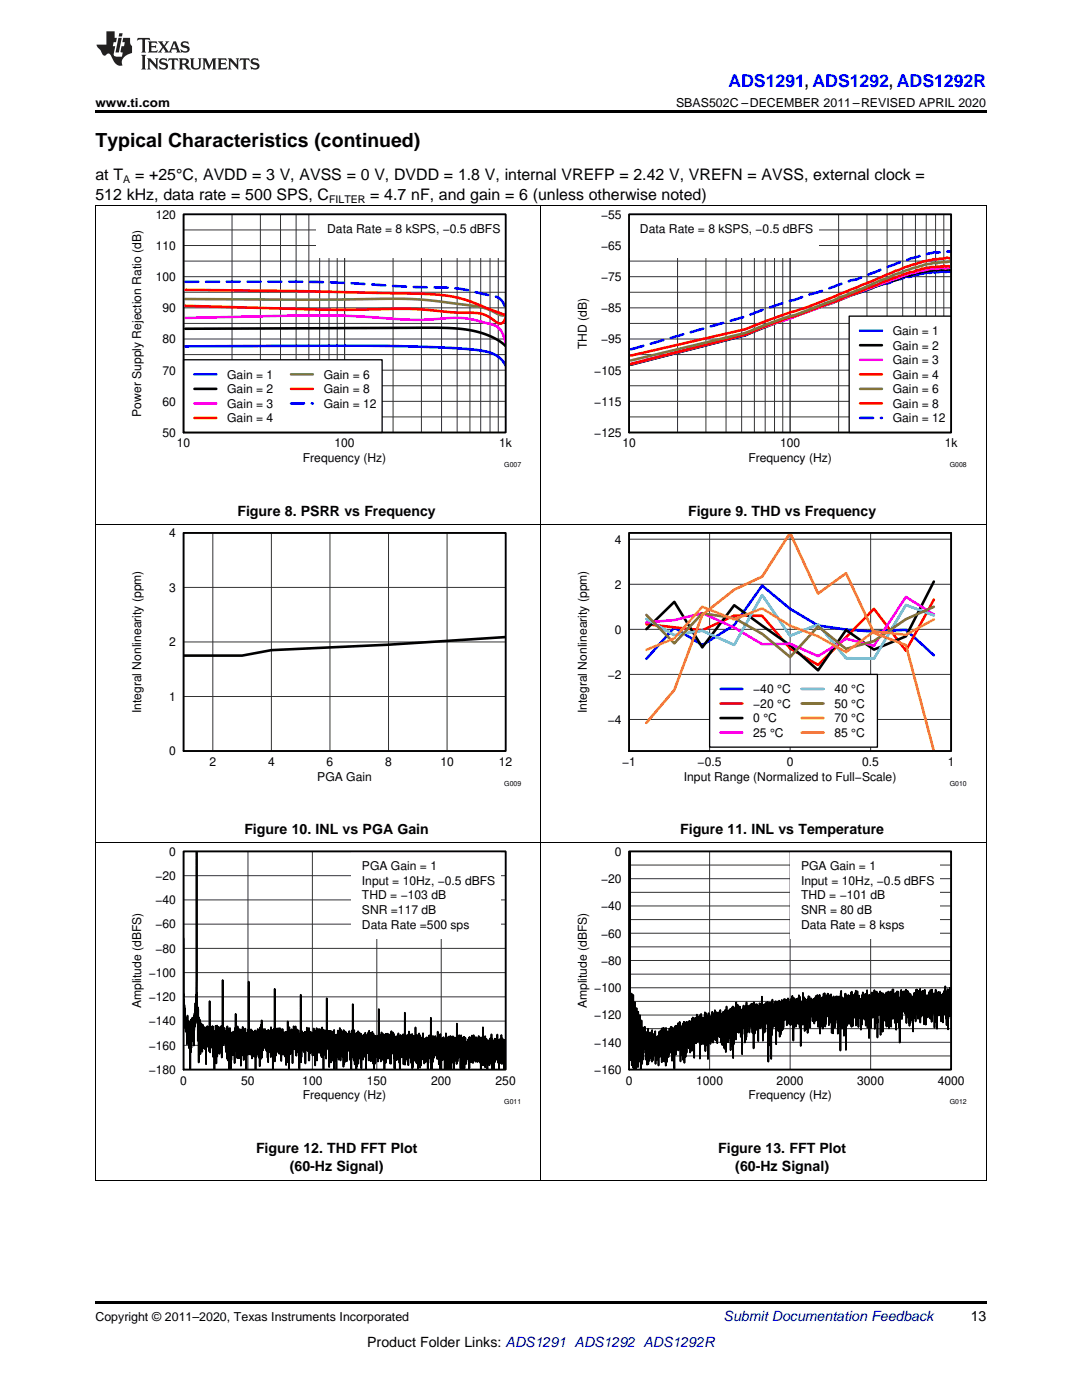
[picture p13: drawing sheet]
<svg xmlns="http://www.w3.org/2000/svg" width="216mm" height="279mm" viewBox="0 0 216 279" stroke-linecap="round" stroke-linejoin="round" font-family="sans-serif">
<defs><g id="words">
<text font-size="3.9" x="19" y="29.3">Typical Characteristics (continued)</text>
<text font-size="3.5" fill="#00f" x="145.3" y="17.3">ADS1291, ADS1292, ADS1292R</text>
<g font-size="3.2">
<text x="19" y="36">at T</text>
<text x="27" y="36">= +25°C, AVDD = 3 V, AVSS = 0 V, DVDD = 1.8 V, internal VREFP = 2.42 V, VREFN = AVSS, external clock =</text>
<text x="19" y="39.9">512 kHz, data rate = 500 SPS, C</text>
<text x="73.9" y="39.9">= 4.7 nF, and gain = 6 (unless otherwise noted)</text>
</g>
<g font-size="2.8">
<text x="47.4" y="102.9">Figure 8. PSRR vs Frequency</text>
<text x="137.3" y="102.9">Figure 9. THD vs Frequency</text>
<text x="48.8" y="166.5">Figure 10. INL vs PGA Gain</text>
<text x="135.7" y="166.5">Figure 11. INL vs Temperature</text>
<text x="51.1" y="230.1">Figure 12. THD FFT Plot</text>
<text x="57.8" y="233.8">(60-Hz Signal)</text>
<text x="143.3" y="230.1">Figure 13. FFT Plot</text>
<text x="146.7" y="233.8">(60-Hz Signal)</text>
<text x="193.7" y="263.6">13</text>
<text x="73.3" y="268.9">Product Folder Links: ADS1291 ADS1292 ADS1292R</text>
</g>
<text font-size="2.8" fill="#0000c8" x="144.4" y="263.6">Submit Documentation Feedback</text>
<g font-size="2.5">
<text x="19" y="21.4">www.ti.com</text>
<text x="134.9" y="21.4">SBAS502C –DECEMBER 2011–REVISED APRIL 2020</text>
<text x="19" y="263.6">Copyright © 2011–2020, Texas Instruments Incorporated</text>
</g>
<g font-size="2.4">
<text x="31.1" y="43.6">120</text>
<text x="65.3" y="46.6">Data Rate = 8 kSPS, −0.5 dBFS</text>
<text x="119.9" y="43.6">−55</text>
<text x="127.7" y="46.6">Data Rate = 8 kSPS, −0.5 dBFS</text>
<text x="31.1" y="49.9">110</text>
<text x="119.9" y="49.9">−65</text>
<text x="31.1" y="56.1">100</text>
<text x="119.9" y="56.1">−75</text>
<text x="32.4" y="62.3">90</text>
<text x="119.9" y="62.3">−85</text>
<text x="32.4" y="68.5">80</text>
<text x="117.1" y="69.7" transform="rotate(-90 117.1 69.7)">THD (dB)</text>
<text x="119.9" y="68.5">−95</text>
<text x="178.2" y="66.9">Gain = 1</text>
<text x="178.2" y="69.8">Gain = 2</text>
<text x="32.4" y="74.7">70</text>
<text x="45.3" y="75.6">Gain = 1</text>
<text x="64.6" y="75.6">Gain = 6</text>
<text x="118.6" y="74.7">−105</text>
<text x="178.2" y="72.7">Gain = 3</text>
<text x="178.2" y="75.6">Gain = 4</text>
<text x="28.2" y="83.2" transform="rotate(-90 28.2 83.2)">Power Supply Rejection Ratio (dB)</text>
<text x="32.4" y="81">60</text>
<text x="45.3" y="78.5">Gain = 2</text>
<text x="45.3" y="81.4">Gain = 3</text>
<text x="64.6" y="78.5">Gain = 8</text>
<text x="64.6" y="81.4">Gain = 12</text>
<text x="118.6" y="81">−115</text>
<text x="178.2" y="78.5">Gain = 6</text>
<text x="178.2" y="81.4">Gain = 8</text>
<text x="32.4" y="87.2">50</text>
<text x="35.3" y="89.3">10</text>
<text x="45.3" y="84.3">Gain = 4</text>
<text x="66.7" y="89.3">100</text>
<text x="99.6" y="89.3">1k</text>
<text x="118.6" y="87.2">−125</text>
<text x="124.2" y="89.3">10</text>
<text x="155.6" y="89.3">100</text>
<text x="178.2" y="84.3">Gain = 12</text>
<text x="188.5" y="89.3">1k</text>
<text x="60.4" y="92.3">Frequency (Hz)</text>
<text x="149.3" y="92.3">Frequency (Hz)</text>
<text x="33.8" y="107.2">4</text>
<text x="122.7" y="108.5">4</text>
<text x="33.8" y="118.1">3</text>
<text x="122.7" y="117.5">2</text>
<text x="33.8" y="129">2</text>
<text x="122.7" y="126.5">0</text>
<text x="121.3" y="135.5">−2</text>
<text x="28.2" y="142.4" transform="rotate(-90 28.2 142.4)">Integral Nonlinearity (ppm)</text>
<text x="33.8" y="139.9">1</text>
<text x="117.1" y="142.4" transform="rotate(-90 117.1 142.4)">Integral Nonlinearity (ppm)</text>
<text x="150.3" y="138.4">−40 °C</text>
<text x="150.3" y="141.3">−20 °C</text>
<text x="166.5" y="138.4">40 °C</text>
<text x="166.5" y="141.3">50 °C</text>
<text x="121.3" y="144.5">−4</text>
<text x="150.3" y="144.2">0 °C</text>
<text x="150.3" y="147.1">25 °C</text>
<text x="166.5" y="144.2">70 °C</text>
<text x="166.5" y="147.1">85 °C</text>
<text x="33.8" y="150.8">0</text>
<text x="41.8" y="152.9">2</text>
<text x="53.5" y="152.9">4</text>
<text x="63.3" y="155.9">PGA Gain</text>
<text x="65.2" y="152.9">6</text>
<text x="76.9" y="152.9">8</text>
<text x="87.9" y="152.9">10</text>
<text x="99.5" y="152.9">12</text>
<text x="124.1" y="152.9">−1</text>
<text x="136.5" y="155.9">Input Range (Normalized to Full−Scale)</text>
<text x="139.2" y="152.9">−0.5</text>
<text x="157" y="152.9">0</text>
<text x="172" y="152.9">0.5</text>
<text x="189.1" y="152.9">1</text>
<text x="33.8" y="170.8">0</text>
<text x="72.2" y="173.7">PGA Gain = 1</text>
<text x="122.7" y="170.8">0</text>
<text x="159.8" y="173.7">PGA Gain = 1</text>
<text x="31" y="175.6">−20</text>
<text x="72.2" y="176.6">Input = 10Hz, −0.5 dBFS</text>
<text x="72.2" y="179.5">THD = −103 dB</text>
<text x="119.9" y="176.2">−20</text>
<text x="159.8" y="176.6">Input = 10Hz, −0.5 dBFS</text>
<text x="159.8" y="179.5">THD = −101 dB</text>
<text x="31" y="185.3">−60</text>
<text x="31" y="180.5">−40</text>
<text x="72.2" y="182.4">SNR =117 dB</text>
<text x="72.2" y="185.3">Data Rate =500 sps</text>
<text x="119.9" y="181.7">−40</text>
<text x="159.8" y="182.4">SNR = 80 dB</text>
<text x="159.8" y="185.3">Data Rate = 8 ksps</text>
<text x="31" y="190.1">−80</text>
<text x="119.9" y="187.1">−60</text>
<text x="29.7" y="195">−100</text>
<text x="118.6" y="198">−100</text>
<text x="119.9" y="192.6">−80</text>
<text x="28.2" y="201.2" transform="rotate(-90 28.2 201.2)">Amplitude (dBFS)</text>
<text x="29.7" y="199.8">−120</text>
<text x="117.1" y="201.2" transform="rotate(-90 117.1 201.2)">Amplitude (dBFS)</text>
<text x="118.6" y="203.4">−120</text>
<text x="29.7" y="209.5">−160</text>
<text x="29.7" y="204.7">−140</text>
<text x="118.6" y="208.9">−140</text>
<text x="29.7" y="214.3">−180</text>
<text x="118.6" y="214.3">−160</text>
<text x="36" y="216.4">0</text>
<text x="48.1" y="216.4">50</text>
<text x="60.3" y="216.4">100</text>
<text x="60.4" y="219.4">Frequency (Hz)</text>
<text x="73.2" y="216.4">150</text>
<text x="86" y="216.4">200</text>
<text x="98.9" y="216.4">250</text>
<text x="124.9" y="216.4">0</text>
<text x="138.9" y="216.4">1000</text>
<text x="149.3" y="219.4">Frequency (Hz)</text>
<text x="155" y="216.4">2000</text>
<text x="171" y="216.4">3000</text>
<text x="187.1" y="216.4">4000</text>
</g>
<g font-size="2.1">
<text x="24.6" y="36.6">A</text>
<text x="65.7" y="40.5">FILTER</text>
</g>
<g font-size="1.4">
<text x="100.6" y="93.2">G007</text>
<text x="189.5" y="93.2">G008</text>
<text x="100.6" y="156.8">G009</text>
<text x="189.5" y="156.8">G010</text>
<text x="100.6" y="220.4">G011</text>
<text x="189.5" y="220.4">G012</text>
</g>
</g></defs>
<path d="M19 235.5h.2zM196.7 235.5h.1zM19 259.7h177.8v.5h-177.8z" fill="#000"/>
<path d="M19.1 168.3v67.2M107.9 168.3v67.2M196.8 168.3v67.2M19 235.5h177.8" fill="none" stroke="#000" stroke-width=".2"/>
<path d="M36.6 169.9h64.3v43.6h-64.3z" fill="none" stroke="#000" stroke-width=".26"/>
<g fill="none" stroke="#333" stroke-width=".2">
<path d="M36.6 169.9h64.3v43.6h-64.3zM36.6 179.6h64.3M36.6 174.8h64.3M49.5 169.9v43.6M62.3 169.9v43.6M75.2 169.9v43.6M88 169.9v43.6M36.6 198.9h64.3M36.6 194.1h64.3M36.6 189.3h64.3M36.6 184.4h64.3M36.6 208.6h64.3"/>
<path d="M36.6 203.8h64.3"/>
</g>
<path d="M36.6 187.3l.1 14.9 .1-1.7 .1 4v-2.7l.2 4.1v-2.8l.1 2.8v-2.4l.1 4.9 .1-5.7 .1 5.5 .1-4.4 .1 5.4 .1-5.2 .1 3.7v-3.2l.1 9v-8.9v5.4l.1-6v3.9v-4.4l.1 5.6v-5.7l.1 4.5 .1-4.8v3.7l.1-3.5 .1 3.2 .1-2.5v4.7v-6.1l.1 3 .1-4 .1 2.5 .1-4v2v-1.8v1.5l.1-31.8 .1 30v.2v-2l.2 9.5v-6.3l.1 3.1v-1.3v8.8l.1-9 .1 4.8v-4.4v3.1l.1-2.9v1.9l.1-1.6v6.5v-6.2l.1 5.1v-3.5l.1 2.3 .1-3.5v3.2v-3.4l.1 5.5v-5v-.2l.1 3v-3.2v4.7v-2.4v2.4l.1-3v-.7v1.4l.1-1.4v1.8l.1-2.3 .1 4.4 .1-4 .1 7v-7.4l.2 3.3 .1-3.5v4l.1-3.8v.2v3.7v-3.8l.2 3.7v-2.9v3.9l.1-10 .1 10v-4.2v4.4l.1-5.1v2.7l.1-1.6v2.2l.1-2.1v.5l.1 2.5 .1-4.3 .1 6.1 .1-5.2v4.7l.1-4.3v2.5v-1.5l.1 .1v6.3v-6.8v2.4l.1-2.9v2.6l.1-2.8v3.2v-4.5l.2 7.5 .1-7.5v6.1l.1-5.7v4.7l.1-3.9v3.1l.1-4v4l.1-4 .1 5.3v-2.9v2.5v-3.2l.1 3 .2-4.5v4.1l.1-4.6v6.4l.2-15.5 .1 13 .1-3.1v2.8l.1-2.9v2.7l.1-3v2.1l.1-1.5v1.4v-.9l.1 2.2v-2.6l.1 4.1v-3.9l.1 3.6 .1-2.4v4.1l.1-6.5v4.4v-4l.1 2.8v-1.7v1.7l.1-1.1v4.8v-5.8l.1 2.9v-2.7v.5v-.2v.1v7l.2-8.3 .1 4.4v-3.4l.1 7v-5.7v1.4v-1.9l.1 4.6v-5.3v2.7l.1-2.9v3.7v-2.9v2.6v-3.3l.1 2.9 .1-2.9v4.4l.1-4.7 .1 2.7v-2.1v2.2l.1-2.5v2.5v-2.1v.2v5.4l.2-9.9 .1 5.4 .1-1.9v2.4v-2.5l.2 5.5v-6.4v5.9l.1-4.6 .1 4v-4.8l.1 5.9v-5.4v2.6l.1-2.7v5.4v-5.5l.1 4.5 .1-4.2v3.2v-3.6l.1 7.2v-6.8v.6v-.8l.1 5.1v-4.8l.1 3.8v-3.6l.1 3.8v-5.1l.1 5.7 .1-4.9v5.9v-6.2l.1 3.9v-1.6v1.7v-3.5l.1 4 .1-3.8v3.9l.1-4.7 .1 6v-3.7l.1 5.9M100.9 208.3v.3v-.6v1.5l-.1-1.8v2l-.1-2.1v3.7l-.1-3.6v5.6l-.1-5.8-.1 4.3-.1-3.2v3.6v-5l-.2 5.1v-2.8v2.7l-.1-5.6v4.4l-.1-3.3-.1 3.5-.1-3.8v4.8l-.1-4.6v1.6v-1.4v5.7l-.1-4.8v2.6v-2.8v3v-3.1l-.1 3.8v-4.7v4.3l-.2-5.3v5v-3.4l-.1 3.3v-3.3v.7v-.9l-.1 2.3-.1-2.8v1.3l-.1-1.2-.1 4.5v-4.7v3.9v-2.1v2.1l-.1-2.7v2.5l-.1-2.6v5.1l-.1-5.9v5.9l-.1-5.6-.1 5.6v-6v.8v-1l-.1 2.7v-3.6l-.1 5.8-.2-5-.1 5.4-.1-4.6-.1 3.5-.1-3.9-.1 4v-3.7v5.6l-.1-5.2v3.3v-3.8v2.6l-.1-3.1-.3 5v-5.5v6.2l-.1-5.8-.1 4.3-.1-3.2v4.3l-.1-4.8v4.8v-7.6l-.1 6.9v-4.9l-.1 4-.1-3.1v4.2l-.1-5.1-.1 6.5v-5.9l-.1 4.2v-3.9l-.1 4.2v-3.6v.2v-.4l-.1 3.4-.1-5-.1 5.1v-4.6l-.1 2.6v-2l-.1 4.2v-4.3l-.1 2.5v-3.2l-.1 3-.1-2.6v4.5v-4.6l-.1 2.2v-2.5l-.1 4.5v-4v2.6l-.1-2.8v2.3l-.1-3-.1 5.5v-4.6l-.1 4.6-.1-5.4-.1 4.5-.1-3.4v4.2v-4.3l-.1 2.5-.1-3.2-.1 3.3v-3.3l-.1 6.5v-6.4l-.1 5.4-.1-5.1v3.5l-.1-2.6v3v-3.2v2.3l-.1-1.7-.1 1.8v-2.3l-.1 3.7v-3.9v4.4l-.1-5.3-.2 5.1v-4.4v5.4l-.1-6.3v6.4l-.2-6.3-.1 4.4-.1-4.1v4.9v-4.3l-.1 5.6-.1-6.9-.1 6.7-.1-5.6v3.3l-.2-4.4-.1 4.5v-4l-.1 1.9-.1-1.7v4.5l-.1-4.3v3.5v-6.7l-.1 8.1-.1-4.6v2.8v-3.1l-.1 3.8v-3.8v4.2l-.1-4.7-.1 3.9v-3.6v3.4l-.1-2.8v.3v5.3v-5.5l-.1 5.5v-6.3l-.1 4.9v-5.3l-.1 3.4-.1-3.3v.2v4.6l-.1-4.4v2.9l-.1-2.4v5.5l-.1-6.6-.1 4.8-.1-3.5v1.6v-.6l-.1 4.5-.1-6.6-.1 5.1-.1-4.7v.7v-.4l-.1 5.9v-5.2l-.1 2.5v-3.7v-.2l-.1 3.9v-4.6l-.2 6.5v-4.8l-.1 5.6v-4.6v1.9l-.2-3.8-.2 4.6v-4.5l-.1 3.2-.1-2.9v6.1l-.1-5.5v2l-.1-3.6-.1 6.9v-5.9l-.1 5.1v-5.5v-.1l-.1 5.4v-5.1l-.2 4.1-.1-5.4v5.2l-.1-3v3.2v-4.1v2.3l-.2-2.2v1.4v-.9v2.7l-.1-3.7-.1 3.9-.1-3.7v3.1l-.1-3.2v4.2l-.1-4.3-.1 5.1v-4.6l-.1 3.2v-3.7l-.1 3.6v-3.5l-.1 6.6v-6.4v.3v-.1l-.1 6.2v-10.4v7l-.1-2.9-.1 4.1v-3.6v2l-.1-3v3.4l-.1-3.4-.1 5.5-.1-4.9v6.2l-.1-6-.1 3.9v-4.4l-.1 4.4-.1-4.3v4.9l-.2-4.7-.1 4.2v-3.7v4.5l-.1-4.7v.4v-.7v3.4l-.2-4.5v5.2l-.1-3.3v2.7l-.1-3.7v3.3l-.1-2.5v1.8v-2.6l-.1 5.5v-5.3l-.1 1.1-.1-1.8v6.5v-6.4l-.1 2.8-.1-3.3v5l-.1-4.6-.1 6.7v-6.2l-.1 5.3v-5.8l-.1 4.2-.1-4.3v5.6v-4.9v-.3l-.1 3.3-.1-5.2-.1 6.7v-4v2.9l-.1-2.9v2.6v-2.2l-.1 3.4-.1-4.8-.1 5.9v-5.8l-.1 6.2v-5.9v6.2l-.1-6.9v3.7l-.1-2.5v1.8l-.1-1.6v4.3v-5.4v1.1v-1.3l-.1 2.9-.1-2.4v4.1v-3.9v3.2l-.2-4.5-.1 6.7v-6.1l-.1 5.4v-5l-.1 4.6-.1-4.7-.1 4-.1-4.3-.1 5.4-.1-4.3v.3v4.6v-10.4l-.1 8.8-.1-4.3v4.5l-.1-4.5v5.8l-.1-6v3v-.5v.9v-2.9l-.1 3.3v-3v.2l-.1 2.9v-3.2v3.8l-.1-3.9v4v-4.1v-.2v3.1l-.2-3.3-.1 7-.1-5.7v4.3v-4.9l-.1 2.6-.1-2.6v2.2v-3.2l-.1 5.1-.1-4.7v1.6v-1.1v4.3l-.1-4.4v1l-.1-.3v3.9l-.1-4.7-.1 3.8v-3.3l-.1 3.8v-3.6v5.9l-.1-6.7v6.4v-5.8v-.3l-.1 4.1v-4.2v3.1l-.1-3.8v3.6l-.1-3.9-.1 4.3-.1-4.1-.1 2.9v-3.3l-.1 6.5-.1-5.7v5.7v-5.3l-.1 5.1-.1-4.5v3.6v-4l-.1 3.3v-4.1l-.1 3.7-.1-2.5v3.7v-5l-.1 2.9v-2.5l-.2 3.3-.1-3.7v5.8l-.1-5.7v4.1l-.1-3.2v1.5l-.1-1.4v6.1l-.1-6.9v3.9v-4l-.2 5v-5.1v-.1l-.1 5-.2-5.3-.1 5.8-.1-5.3-.1 3.6-.1-2.6v2.8v-3.3l-.1 4.3v-9.9l-.2 10.5v-5.2l-.1 2.5-.1-2.1v1.7v-1.2l-.1 3.3v-3.9v.5v-.7l-.1 2.1v-2.1v4l-.1-4v5.3l-.1-5.4-.1 5.7v-5.2l-.1 6v-6.5l-.1 3.1v-3.5v6l-.1-5.7-.1 3.4v-4.1l-.1 5.1-.1-4.6-.1 5.4-.1-4.3v-.2v2.5l-.1-3.7v4.2l-.1-4.6-.1 5.9-.1-5.6-.2 2.8v-1.4v.1v2.7l-.1-3.5v2.9l-.1-2.7-.1 6.6v-5.7v.2v-1v2v-2.5l-.1 3.2v-3.6v4.8l-.1-3.6v3.1v-3.5l-.1 1.9v-2l-.1 3v-3.3l-.2 5v-4.6v.2v-.4l-.1 3.6-.1-3.6-.1 6.5v-6.9l-.1 5.3v-4.8l-.1 2.1-.1-2.5v4.9v-4.9l-.1 2.2v-2.5l-.1 3v-2.9l-.1 6.1v-6.5l-.2 4.5-.1-4.2-.1 7.4v-7l-.2 3.3-.1-3.5v6.1v-5.8v5.2l-.1-6.2-.1 5.9-.1-6-.1 4.8v-9.9l-.1 10.5-.1-5.2-.1 7.8-.1-7.2-.1 5v-4.8l-.1 5-.1-5.7-.1 2.8-.1-2.4v3.4l-.1-3.2v2.9v-2.5l-.1 2.9v-2.9l-.1 2.3v-1.6v4.3v-5.1v2l-.1-2.4v2.8v-2.9l-.1 4.2-.1-4.5v6v-4.6v-.3l-.1 1.8v-2.6l-.1 6.2-.1-6.8-.1 7.3v-6.6l-.1 1.1v-1.5v4.5l-.2-3.9v4.4v-4.1v2.8l-.1-4.1-.1 6.1-.1-5.4v-.2v3.8l-.1-4.7-.1 5.2v-3.6l-.1 1.9v-1.4v.2v4.1v-4.8v-.2l-.1 2.7v-3.1v4.1l-.1-4.5-.1 5.1v-4v1.7l-.1-2-.1 7v-6.8l-.1 4.7-.1-4.3-.1 3.7v-4.3l-.1 5.3v-6.2v7.9l-.1-7.3v5.4v-4.4v2.6l-.1-3.3-.1 5.2v-5.3v3.4v-3.2v.9l-.1-1v2.9l-.1-3.5v3.2l-.1-3.3-.1 6.2v-4.7v-.1v4.4v-5.1l-.1 1v-1.6v2.7l-.1-2.9-.1 7.3-.1-6.7v1.8l-.1-2.4-.2 3.4v-3.1l-.1 2.7v-9.5v10.3l-.1-3.7v5.5l-.1-5.3v3v-3.3l-.2 3.7v-3.6l-.1 3.4-.1-3.7-.1 7.9v-6.1v-.2v.8v-1.7l-.1 3.4-.1-4.6-.1 6-.1-4.8-.1 4.5v-3.9v-.2v3.5l-.1-4.7-.2 4.7-.1-4.7v4.5l-.1-4.1-.2 4.4v-4.4v5.8l-.1-6.4-.1 5v-4.6v4.2l-.1-3.5v1.1l-.1-.9v6.1l-.1-6v1.2v-1.3l-.1 4.1-.1-5.4v4.8v-3.9l-.1 4.5-.1-4.4v4.4l-.1-4.1v2.7v-2.8l-.1 3.5v-3.3v2.2v-2.8l-.1 3.6v-3.4l-.1 2.6v-2.8l-.1 4.2v-4.1l-.1 3.4v-3.5l-.1 5.6v-6.4l-.1 6.4v-6.3l-.1 3.7-.1-3.4v4.2l-.2-4.7v4.1l-.1-3.2-.1 3.4v-2.7v.1l-.1 5.5v-6.3v1.8v-1.9l-.1 2.9v-2.1l-.1 1.3v-1v3l-.1-3.9-.1 3.4v-2.5v2.7l-.1-3.6v3.4l-.2-3.7v5.1l-.1-5.2v6.3l-.1-13.5-.1 12.5v-4.3v2.2l-.1-2v.9v-.5l-.1 6v-5.7v-.3l-.1 4.2-.1-5.9v3l-.1-2.3v3.7l-.1-4.6-.2 5.3-.1-5.9-.1 4.7v-3.7l-.1 3.3v-3.6l-.1 .6v-1l-.1 2.5v-2.8l-.1 3.7-.1-2.8v6.5l-.1-5.5-.1 2.7v-4l-.2 3.7v-2.8l-.1 4.1v-3.4v1.1v-1.6v3.1l-.2-4.6-.1 8.2v-6.9v1.2v-2l-.1 4.7-.1-6.4v8.2l-.2-6-.1 6.6-.1-6.7-.1 5v-4.8v1.3v-1.4l-.1 2.9-.1-1.7v2.2v-2.9v1.1l-.1-.6v3.4v-3.8l-.1 3v-2.8v3.7l-.1-5.1-.2 4.7v-3.4l-.1 5.1v-5.3l-.1 3.1-.1-4.4v4.4v-4.1l-.1 4.8-.1-5.1v5.1v-4.3l-.1 .8v-1.1l-.1 4.3v-4.2l-.1 1.7v-2.2v2.3l-.1-2.3v2.3v-2.4v3.1v-1.7l-.2 2.3v-1.9v.2v3.5l-.2-4.8-.1 5.9v-14.5v13.3l-.1-5.3-.1 5.1-.1-4.6v4.2v-3.8l-.1 7.3v-8l-.1 4-.2-3v2.4v-3.9l-.1 6v-4.6l-.1 3-.1-3.7-.1 4.3-.2-4.5v6.5v-5.2l-.1 4.4v-5v1.3l-.1-1.5v2.8l-.1-3.1v4.1l-.1-3.5v3v-3.6l-.1 3.8v-3.2v2.9l-.1-3.9-.1 3-.1-2.6-.1 3.5v-3.8l-.1 4.2-.1-3.3v2.7l-.1-2.4v3.7v-3.4v4.1l-.1-7.4-.1 7.7v-6.8l-.1 5.6-.1-5.1v1.3v-.3v.1l-.1 6.7v-7l-.1 5.3v-5.2l-.1 3.2-.2-3.8-.1 4.9v-3.9l-.1 4.1v-3.7v.9v-.7v4v-4.7l-.1 3.8v-3.2l-.1 3.2v-3.3v6.8l-.1-7.9-.1 4.4v-4.1v2.6l-.1-2.2v4.6v-5l-.1 2.1-.1-2.1v3v-3l-.1 3.6v-3.7l-.1 .4v-.2v5.2l-.2-5.7v5l-.2-5-.1 4.2-.1-4.2v4.9l-.1-14.5v12l-.1-1.7v2.8v-3.5l-.1 5v-4.4l-.2 3.9v-2.8v.9v-.8v.1v6.1" fill="none" stroke="#000" stroke-width=".35"/>
<path d="M70 169.9h29.9v17.4h-29.9z" fill="#fff"/>
<path d="M36.6 169.9h64.3v43.6h-64.3zM125.5 189.6l.1 19.6 .1-39.1 .1 37.4v-1.1v3.9l.1-8v9.3l.1-13.3 .1 14.3 .1-7.1 .1 7.5 .1-14.4v14.9l.1-7.7 .1 5.3v-3.9v2.2l.1-9.4 .2 13.5 .1-12.3v9.1l.1-3.2 .1 5.5v-6.4l.1 6.8v-11.1l.1 8.3v-2.8l.1 3v-4.4l.1 5.9 .1-9.3v8.9l.1-5.2 .1 7.1v-6.6l.1 5.7v-8.9l.1 8.6 .1-6.3 .1 5.6v-6.5l.1 5.2v-4.3l.1 3.5 .2-4.5 .1 6.6 .1-5.4 .1 4.7v-4.8l.1 5.3v-5v6.2v-5.5l.1 4.5 .1-6.2 .1 7.1v-6.4l.2 5.7 .1-5.1v4.4l.1-4.8 .2 5v-5.3l.1 6v-6.3l.1 6.1v-5.3l.1 5.1v-3.6v.2v-.7v2.7l.2-3.8v4.4l.1-3.8v3.4l.1-3.1v2.7v-4.1l.1 6.5 .1-5.2v3.2l.1-3.3 .1 4.5v-4.5v-.2l.1 4.3 .1-4.4 .1 6 .1-6.8 .1 5.1v-3.7l.1 3v-3.8v.6v-.7l.1 2.8v-3.6l.1 2.4 .1-2.3v6.3l.1-6.8 .2 6.6v-6.5l.1 5.5v-5.7l.2 6.8v-5.4l.1 1.7 .1-2.6v7.1l.1-7.6v6.2l.1-5.1 .1 5.7v-5.9v4.3l.2-4.5 .1 5.2v-4.3v3.7l.1-4.4 .1 3.4v-4.2l.1 4.2v-2.6v1.4l.1-2v2.4l.1-3.6v5.1v-5.2l.1 5.3v-4.6l.1 2.3v-1.3v5.1v-6.7l.1 6.2v-5.4l.2 5.4v-6v1.1v-.9l.2 7.9v-7.1v-.2v2.7l.1-3.2v4.3l.1-5v5.6v-5.7l.1 5.7 .1-5.7v3.6l.2-3.5v3.6v-3.1l.1 3.4v-4.5v5.4l.2-5.3 .1 4.8v-5.2l.1 3.5 .1-1.5v5.9v-6.9l.1 5.6v-5.3v3.4l.1-3.5v4.4l.1-4.7v5.3l.1-5.8 .1 7.2 .2-7.6 .1 8.2v-6.2v-.1v.8v-1.4l.1 2.6v-2.7v4.2v-4.9l.1 6.5 .1-7 .1 6.2v-6.1v5l.1-4.5v4.2l.2-4.7 .1 4.6v-4.3l.1 4.9 .1-5.5 .1 6.4 .1-6.3v4.5l.1-4.2v3.4v-3.2l.1 1.8v-1.2v4.8l.1-6.4 .1 4.2v-4.5l.1 5.7 .1-4.7 .1 3v-1.8v5.9v-7.8l.1 3.7 .1-2.9v2.3l.1-3.3 .1 5.1 .1-5.7 .2 5.5v-5v3l.2-3.1 .1 4.2 .1-3.7v4.9v-3.7l.1 6.7v-8.8l.2 6v-6.2l.1 5.5 .1-4.2v4.4l.2-5v5.4v-4.7l.1 3.5 .1-4.1v4l.1-5.1 .2 7.8 .1-7.6v4.6l.1-4.2 .1 4.7v-4.6l.2 8.7 .1-9.2v5.7l.1-5.5v5.7l.1-5.3v3.7l.1-3.7v4.1v-2.9l.1 4.4 .1-5.4v4v-4.1l.1 2v-2.2v4.1l.1-4.8v5.9l.1-5.9 .1 6.1v-4.9l.1 1.7v-2.6l.1 3.9 .1-4.6 .1 5.9 .2-4.7v4.2v-5l.1 5.4 .1-4.7v.2v5.3v-5.6l.1 4.3 .1-4.9 .1 4.2 .1-3.7v.1v3.8l.1-4.1v4.7l.1-5.4 .1 4.8v-4.1v1.9l.1-1.3v5.2v-4.4v1.8l.1-2.6v3l.1-3.1v5.8l.1-5.6v1.2l.1-2.3 .1 4.6v-4.5l.1 7.2v-6.9l.1 5.3 .1-6 .1 7.9v-6.9v7.4l.2-9.1v5.9l.1-4.1v5.2l.1-5.3 .1 5.4v-6l.1 5.2v-5.5l.1 5.1 .1-5.4v4.4l.1-4.2v2v-1.6v4.4v-4.1l.1 7.3 .1-8.2v-.1v7.4v-7.1v4.4v-4.2l.1 3.7v-4.2v1.9l.1-2.2v4.1l.1-4.3 .1 10.4 .1-10.3v7.5v-5.6v2.2l.1-3.5 .1 4.3v-3.5v.3v-.4v.6l.1-1.3v1.3v-1.3v2.9l.1-3.2v6.3l.1-7.5v4.4l.1-3.9 .1 4.8v-4.1l.1 4.7 .1-5.3 .1 5.5v-4.4v.8l.1-1.3 .1 3.1v-3.4v3.5v-3.5l.2 4.5v-3.7v5.2l.1-4.5v2.7v-3.4l.1 4.2 .1-4.2v8.7v-6.9v2.9l.1-5.1 .1 3.8 .1-4.4v3.6v-3.2l.1 2.5v-2.3l.1 2.4v-2.9v7.3l.1-7.1v3.9v-4l.2 6.6 .1-7.5v6.1l.1-5v2.8v-3.2v3.6l.1-3.2 .1 2.1 .1-1.8v3v-3.4v3.7l.1-4v5.4v-5.2l.1 3.7 .1-4 .1 4.3 .1-4.6 .1 4.7 .1-4.6v2.5v-1.8v5l.1-5.6v4.4l.1-4.6 .1 8.9v-9.2l.1 3.8 .1-3.1v5.5l.1-5.8 .2 4v-3.1l.1 4.2v-5.1l.1 4.4 .1-4.1v1.7v-1.2l.1 6.6v-6.5l.1 3.5v-4l.1 4 .1-4.6v5v-3.5v.4l.1-.7v2v-2.1v3l.1-3.2v4v-3.7v1.3l.1-1.8v2.9l.1-4.9 .1 4.9 .1-3.4v.4v6.9l.1-6.3v4.4v-4.3v.9l.1-1.6v2.3v-2.5l.1 5.5v-4.9v3v-3.2l.1 3.2 .1-3.5v5.2l.1-5.7 .1 4.1v-4l.1 3.3 .1-3.2v3.5l.1-4v6.4l.1-5v1.4v9.2l.1-11.3v.5v-.7l.1 6.2 .1-6.5v6.5l.1-6.4 .1 4.6v-3.7l.1 1.8v-1.2v9.6v-11.2l.1 6.5v-6.6l.1 5.9v-6.4l.1 4.4 .1-3.3v1.8l.1-1.3v3.8v-3.6l.1 3 .1-4.2 .1 3.4v-3.7l.1 3.6v-2.9l.1 7.9v-5.7v.8v-2.3v4.6l.1-5.9 .1 5.5 .1-5.3v4.9l.1-4.4v5.1l.2-6v5v-4.6l.1 6.8 .1-6.4 .1 6 .1-6.7 .1 5.9v-6.2l.1 4.6v-3.9v3.5l.1-2.6v4.4v-5.6l.1 5.2 .1-4.8 .1 3.2v-4.1v4l.1-2.8 .1 2.4 .1-3.6v3.5l.1-3.3v3.9v-3.8l.1 4.9 .1-4.5 .1 3.6v-4.5l.1 4.7v-4.5l.2 5 .1-4.4v4.2l.1-4.1 .1 4.5v-4.6v4.4v-3.8v2l.1-3.3 .1 5.1 .1-5.7 .1 8.2 .1-7.6v.3v8.1l.1-8.5 .1 5.8 .1-4.8 .1 3.9 .1-4.4v5.2l.1-5.6 .1 5v-4.2v.7v-1.1l.1 4.6v-4.1l.1 2.6v-2.4l.1 2.6v-3.9l.1 4.9v-5.4l.2 6.5v-6.2l.1 5.1v-3.7l.1 .1v8.4v-7.3v5.6v-6.4l.1 3.3v-3.6l.1 3.8v-4.4l.1 2.1 .1-1.9v4.5v-6.4l.2 5.5 .1-4.5 .1 6.7v-6.5l.1 4v-3.3l.1 2.1v-2v4.3l.1-4.4 .1 5.4 .1-6 .1 6.8v-5.8v-1l.1 3.1v-3.7l.1 4.5 .1-4.4 .1 1.4v-.3l.1 5.1v-5.7l.1 3.5 .1-3.6 .1 3.3 .1-2.9v4.1l.1-4v2.6l.1-3 .2 4.9v-5l.1 3.5 .1-3.7 .1 4.6v-4.9l.1 4.6v-3.4v-.4l.1 2.1 .1-3.1v3.9l.1-3.4v2.1v-1.2l.1 5v-5.7v1.5v-1.8l.2 3.8v-4.3l.1 7.8 .1-7v4.3l.1-4.2v2.9l.1-2.4v4.4v-4.1l.1 4.8 .1-6 .1 6.3v-4.9l.1 2.3v-4.4l.1 5.5 .1-5.6 .2 6.7 .1-5.7v4.5l.1-5 .1 2.5 .1-2.2v2.5l.1-3.2v4.6l.1-4.4v3.5l.1-2.9v5.5v-5.3l.1 3.7 .1-4.2v4.6l.1-4.8 .1 4.3v-4.5l.2 7.8v-7.1l.1 5.5v-5.1l.1 4.6v-3.9v6l.2-7.4 .1 4.7v-2.9v4.5l.2-6v5.1v-5l.1 4.2v-4.5l.1 4.5 .1-4.5 .2 7.4v-7.4l.1 5.2 .2-5.2 .1 5.3v-5.1v4.5l.1-3.9v.2v9.8v-9.4v4.5l.2-7.1v7.1v-5.4l.1 5.2v-5v.5v5.2l.1-6.3 .1 4.9v-3.8v.9v-.6v4.1l.2-4.6v6.8v-7.5l.1 4.9 .1-5.7 .1 6.6v-6.7l.1 4.4v-3.9v10.8l.1-10.3v5.5l.1-6.1 .1 4.8 .1-3.3v2.8v-2.7v4.1l.1-5.8 .1 4.5v-3.8l.1 3.2 .1-3.3v5.2l.2-6.3 .1 6.8 .1-7 .1 5.6v-4.4l.1 5.7 .1-6.2v4.4v-4.3l.1 4.4v-4l.1 2.5 .1-2.8v3.5l.2-4.6v7v-5.7v4.9l.1-5.1v5.3v-4.8l.1 5 .1-6.5 .1 6.4v-5.2l.1 6 .1-6.3v3.9l.1-3.3 .1 3.5 .1-3.2v2.8v-2.2l.1 5.3 .1-6.2v5.2l.1-5.9 .1 4.1 .1-4.7v5.1l.2-4.7 .1 5.1v-4.3v1v-1.5l.1 2.1 .1-2.4v4.6v-3.9l.1 5.6v-6.3v3.7l.1-3.3 .1 4v-5.2l.1 7.5v-5.9l.1 4.6v-3.6v-.5l.1 3.3 .1-4v8.2v-8.7l.1 5.4v-5.3v5.1l.1-4.8 .1 5v-3.2l.1 4.5v-6.3l.1 2.8v-3.5l.1 4.4v-4.5l.1 5 .1-3.9v3.3l.1-4.3v4.8l.2-5.4 .1 7.7v-7.4l.1 6.3v-4.6l.1 3.1v-3.5v4.6l.1-5.7v5.4v-5.6l.1 4.1 .1-2.8v7.9v-8.9l.2 4.4 .1-4.1 .1 3.8 .1-4.5 .1 8.7v-7.9l.2 3.4v-3.9l.1 6.3v-5.7l.1 1.6v-.8v6.4l.1-7.7 .1 4.8v-4.6l.1 4.8v-4.1l.1 4.6 .1-4.8 .1 4.8v-4.2v3.4l.2-4.8v6.8l.1-5.6v1.2l.1-2.3 .1 4.3 .1-4.6 .1 7.4v-6.6l.2 4.1 .1-4.9 .1 7v-6.1l.1 4.1 .1-4.2v4.6l.1-5.8 .1 5.8v-5.9l.1 4.8 .1-3.9 .1 4.2v-3.3l.1 5 .1-6 .1 7.3v-6.4l.1 .8v-1.8l.1 3.5v-3.8l.1 5.3v-5.1l.1 6v-6.1l.2 7.2v-6l.1 2.5v-2.4v8.9l.1-8.1v.7v-1.5l.1 4 .1-5.6 .2 5.8v-5.5l.1 3.7 .1-3.4v3.7l.2-4.1v2.9v-1.4v1.7v-2.4l.1 2.7v-3.4l.1 4.4 .2-4.8 .1 6.7v-4.5v2.3l.1-3.5v2.5v-3.1v3.6l.1-3.8 .1 5.4 .1-3.8 .1 4.4v-5.5l.1 6.5v-5.9v1.7v-1.9l.1 2.5 .1-2.7v5.4v-4.2l.1-.1v.7v-1.3v1.9l.1-1.9 .1 3.6v-3.5v3.3v-2.9l.1 3.7v-4.1v5.2v-5.1l.1 6.8 .1-7.3 .1 4.6v-5.1l.2 3.6 .1-3.3v5.5l.1-6.4 .1 4.8v-4.9l.1 4.8 .2-3.3v4.4v-5.4v-.1l.1 4.9 .1-5 .2 5.3v-5.7v6.8l.2-5.8v2.5v-2.8l.1 4.5v-4.6l.1 4.8 .1-4.9 .1 4.9v-5l.2 6.7 .1-6.9 .1 5.5 .1-3.9v5.4l.2-5.9v3.4l.1-3.2v2.2l.1-1.5v3.5v-4.2v4.1v-3.9l.1 3.1 .1-3.7v3.4l.1-3.8 .1 5v-4.1l.1 4.3 .1-5.6v5.7l.2-4.9v5.5l.1-6.4 .1 4v-3.1v3.9l.1-3.8v.6v-.7v3.4v-2.4l.2 1.8v-3l.1 6.9v-6.4l.1 5.2 .1-6.4 .1 6.5 .1-5.4 .1 6.7v-6.7v3l.1-3.2v4.3l.2-4.8 .1 4.4v-3.2l.1 3.5 .1-4.6 .1 4v-2.8v3.7l.1-3.7v4.6v-5.3v4.1l.1-3.6 .1 4.5 .1-5.2 .1 5.8v-5.1v2.4v-2.8l.1 2.9v-3.2l.1 3.3v-3.8l.1 4.6 .1-5.6 .2 6.5 .1-3.9v.1v5.1v-6.5l.1 5.4 .1-6.1 .1 8v-7v-.1l.1 1.5v-1.7v2.1l.1-2.6 .1 5.2v-5.7l.2 5.1v-4.5l.1 5.1v-3.1" fill="none" stroke="#000" stroke-width=".35"/>
<path d="M125.5 169.9h64.3v43.6h-64.3z" fill="none" stroke="#000" stroke-width=".26"/>
<g fill="none" stroke="#333" stroke-width=".2">
<path d="M125.5 169.9h64.3v43.6h-64.3zM125.5 178.1h64.3M125.5 175.4h64.3M125.5 172.6h64.3M141.6 169.9v43.6M157.7 169.9v43.6M173.7 169.9v43.6M125.5 199.9h64.3M125.5 197.1h64.3M125.5 194.4h64.3M125.5 191.7h64.3M125.5 189h64.3"/>
<path d="M125.5 186.2h64.3M125.5 183.5h64.3M125.5 180.8h64.3M125.5 210.7h64.3M125.5 208h64.3M125.5 205.3h64.3M125.5 202.6h64.3"/>
</g>
<path d="M157.7 169.9h29.9v17.4h-29.9z" fill="#fff"/>
<path d="M36.6 106.4h64.3v43.5h-64.3zM125.5 169.9h64.3v43.6h-64.3z" fill="none" stroke="#000" stroke-width=".35"/>
<path d="M19.1 104.7v63.6M107.9 104.7v63.6M196.8 104.7v63.6M19 168.2h177.8" fill="none" stroke="#000" stroke-width=".2"/>
<path d="M36.6 106.4h64.3v43.5h-64.3zM125.5 106.4h64.3v43.5h-64.3z" fill="none" stroke="#000" stroke-width=".26"/>
<g fill="none" stroke="#333" stroke-width=".2">
<path d="M36.6 106.4h64.3v43.5h-64.3M36.6 117.2h64.3M42.5 106.4v43.5M54.2 106.4v43.5M65.8 106.4v43.5M77.5 106.4v43.5M89.2 106.4v43.5M125.5 106.4v43.5M125.5 116.6h64.3M125.5 107.6h64.3M141.6 106.4v43.5M157.7 106.4v43.5"/>
<path d="M173.7 106.4v43.5M189.8 106.4v43.5M36.6 139h64.3M36.6 128.1h64.3M125.5 134.6h64.3M125.5 125.6h64.3M125.5 143.6h64.3"/>
</g>
<path d="M186.3 116.1l-5.5 10.9-6.4 2.6-5.6-3.9-5.6 8.1-5.5-5-11.2-8-6.4 8.4-5.5-9.1-5.6 5.5M100.9 127.1l-23.4 1.6-23.3 1.1-5.9 1h-11.7" fill="none" stroke="#000" stroke-width=".52"/>
<path d="M186.3 130.8l-5.5-5.1-6.4 .3-5.6-.4-5.6-.8-5.5-3.3-5.6-4.6-5.6 7.8-6.4 4-5.5-3.5-5.6 6.3" fill="none" stroke="#00f" stroke-width=".52"/>
<path d="M186.3 119.7l-5.5 10.2-6.4-8.4-11.2 11.2-5.5-3.3-5.6-6.5h-5.6l-6.4 2.9-11.1-1.2" fill="none" stroke="#f00" stroke-width=".52"/>
<path d="M186.3 122.6l-5.5-3.5-6.4 9.7-5.6-1.3-5.6 3.5-5.5-2.5-5.6 .1-5.6-3.4-6.4-2.8-5.5 1.4-5.6 .4" fill="none" stroke="#f0f" stroke-width=".52"/>
<path d="M186.3 122.8l-5.5-2.1-6.4 10.7h-5.6l-5.6-6.8-5.5 2.3-5.6-8.1-5.6 9.9-6.4-2.8-5.5 .9-5.6-3.3" fill="none" stroke="#00bfff" stroke-width=".52"/>
<path d="M186.3 121.1l-5.5 2.5-6.4 4.3-5.6 1.6-5.6-4.5-5.5 6.1-5.6-4.6-5.6-3.1-6.4-1-5.5 6-5.6-5.7" fill="none" stroke="#8b5a2b" stroke-width=".52"/>
<path d="M186.3 123.6l-5.5 3.1-6.4-.7-5.6 4.1-5.6-3.1-5.5-2.1-5.6-3.5-5.6 2.2-6.4-2.5-5.5 6.3-5.6 2.3" fill="none" stroke="#ffd700" stroke-width=".52"/>
<path d="M129 144.3l5.6-6.6 5.5-15 6.4-5 5.6-2.6 5.6-8.7 5.5 12.1 5.6-4.1 5.6 11.9 6.4 2.4 5.5 21.2" fill="none" stroke="#ee7600" stroke-width=".52"/>
<path d="M141.6 134.6h33.5v14.5h-33.5z" fill="#fff"/>
<path d="M36.6 42.8h64.3v43.5h-64.3zM141.6 134.6h33.5v14.5h-33.5z" fill="none" stroke="#000" stroke-width=".26"/>
<path d="M37 69.1l35-.1 10.1 .1 8.2 .4a26.2 26.2 0 0 1 8.3 1.2 5 5 0 0 1 2.3 2.2M143.8 137.5h4.3" fill="none" stroke="#00f" stroke-width=".52"/>
<path d="M37 57.8l35 .6a168.1 168.1 0 0 1 17.7 .7 51.4 51.4 0 0 1 9.5 3.2l1.7 .7M37 61l22.2 .7a370.8 370.8 0 0 0 21.8-.1l3 .1a94.9 94.9 0 0 0 11.5 .8 9.6 9.6 0 0 1 4 2 .82 .82 0 0 0 1.1-.5l.3-.6M143.8 140.4h4.3" fill="none" stroke="#f00" stroke-width=".52"/>
<path d="M37 65.6l44-.2a63.4 63.4 0 0 1 13.6 .7 13.6 13.6 0 0 1 6.3 3M143.8 143.3h4.3" fill="none" stroke="#000" stroke-width=".52"/>
<path d="M37 63.5l22.2-.5a260.2 260.2 0 0 1 22.9 .8l4.3-.1a23.4 23.4 0 0 1 12.8 1.5l.3 .2a5.1 5.1 0 0 1 1.4 3M143.8 146.2h4.3" fill="none" stroke="#f0f" stroke-width=".52"/>
<path d="M160 137.5h4.3" fill="none" stroke="#00bfff" stroke-width=".52"/>
<path d="M160 140.4h4.3" fill="none" stroke="#8b5a2b" stroke-width=".52"/>
<path d="M160 143.3h4.3" fill="none" stroke="#ffd700" stroke-width=".52"/>
<path d="M160 146.2h4.3" fill="none" stroke="#ee7600" stroke-width=".52"/>
<path d="M125.5 106.4h64.3v43.5h-64.3z" fill="none" stroke="#000" stroke-width=".35"/>
<path d="M19.1 41.1v63.6M107.9 41.1v63.6M196.8 41.1v63.6M19 104.7h177.8" fill="none" stroke="#000" stroke-width=".2"/>
<g fill="none" stroke="#333" stroke-width=".2">
<path d="M36.6 42.8h64.3v43.5h-64.3zM36.6 58.3h64.3M36.6 55.2h64.3M36.6 52.1h64.3M36.6 49h64.3M36.6 45.9h64.3M46.3 42.8v43.5M52 42.8v43.5M56 42.8v43.5M59.1 42.8v43.5M61.6 42.8v43.5M63.8 42.8v43.5"/>
<path d="M65.6 42.8v43.5M67.3 42.8v43.5M68.8 42.8v43.5M78.4 42.8v43.5M84.1 42.8v43.5M88.1 42.8v43.5M91.2 42.8v43.5M93.8 42.8v43.5M95.9 42.8v43.5M97.8 42.8v43.5M99.4 42.8v43.5M36.6 77h64.3"/>
<path d="M36.6 73.9h64.3M36.6 70.8h64.3M36.6 67.7h64.3M36.6 64.5h64.3M36.6 61.4h64.3M36.6 83.2h64.3M36.6 80.1h64.3"/>
</g>
<path d="M37 59.7l22.2 .1 12.8-.1a112.4 112.4 0 0 1 24.6 1.8l1.7 .6a4.2 4.2 0 0 0 2.3 .8l.3-.1" fill="none" stroke="#6e8b3d" stroke-width=".52"/>
<path d="M37 56.2h22.2a348.2 348.2 0 0 1 21.8 1 96.8 96.8 0 0 1 11.4 .5l4.9 1.1a3.5 3.5 0 0 1 3.6 2.8" fill="none" stroke="#00f" stroke-width=".52" stroke-dasharray="2.6 1.6"/>
<path d="M36.6 71.8h39.6v14.5h-39.6z" fill="#fff"/>
<path d="M36.6 71.8h39.6v14.5h-39.6z" fill="none" stroke="#000" stroke-width=".26"/>
<path d="M38.8 74.7h4.4" fill="none" stroke="#00f" stroke-width=".52"/>
<path d="M38.8 77.6h4.4" fill="none" stroke="#000" stroke-width=".52"/>
<path d="M38.8 80.5h4.4" fill="none" stroke="#f0f" stroke-width=".52"/>
<path d="M58.1 77.6h4.3M38.8 83.4h4.4" fill="none" stroke="#f00" stroke-width=".52"/>
<path d="M58.1 74.7h4.3" fill="none" stroke="#6e8b3d" stroke-width=".52"/>
<path d="M58.1 80.5h4.3" fill="none" stroke="#00f" stroke-width=".52" stroke-dasharray="2.6 1.6"/>
<path d="M63.1 42.8h37.8v8.7h-37.8z" fill="#fff"/>
<path d="M36.6 42.8h64.3v43.5h-64.3z" fill="none" stroke="#000" stroke-width=".35"/>
<path d="M125.5 42.8h64.3v43.5h-64.3z" fill="none" stroke="#000" stroke-width=".26"/>
<g fill="none" stroke="#333" stroke-width=".2">
<path d="M125.5 42.8h64.3v43.5h-64.3zM125.5 58.3h64.3M125.5 55.2h64.3M125.5 52.1h64.3M125.5 49h64.3M125.5 45.9h64.3M135.2 42.8v43.5M140.9 42.8v43.5M144.9 42.8v43.5M148 42.8v43.5M150.5 42.8v43.5M152.7 42.8v43.5"/>
<path d="M154.5 42.8v43.5M156.2 42.8v43.5M157.7 42.8v43.5M167.3 42.8v43.5M173 42.8v43.5M177 42.8v43.5M180.1 42.8v43.5M182.7 42.8v43.5M184.8 42.8v43.5M186.7 42.8v43.5M188.3 42.8v43.5M125.5 77h64.3"/>
<path d="M125.5 73.9h64.3M125.5 70.8h64.3M125.5 67.7h64.3M125.5 64.5h64.3M125.5 61.4h64.3M125.5 83.2h64.3M125.5 80.1h64.3"/>
</g>
<path d="M189.8 54.3l-1.7-.2-1.6 .3-.3-.2-.7 .3-.4-.1-1.6 .3-2.2 .6-.5-.1-1.1 .5a5 5 0 0 0-2.3 .8l-2.7 .7-.9 .4-6.4 2.2-1.1 .6-13.9 4.8-3.7 1.7-22.8 5.8" fill="none" stroke="#00f" stroke-width=".52"/>
<path d="M189.8 53.9l-.5-.2-1.2 .1a25 25 0 0 0-6.8 1.2l-1 .2-1.6 .7-1.3 .3-7.5 2.7-2.5 1-11.5 4.2-7.2 2.8-22.8 5.9" fill="none" stroke="#000" stroke-width=".52"/>
<path d="M189.8 53.5l-1.1 .1-.9-.2-.9 .3-.4-.2a55.2 55.2 0 0 0-11.2 3.4l-17.7 6.7-1.7 .5-3.5 1.2-3.7 1.5-22.8 5.9" fill="none" stroke="#f0f" stroke-width=".52"/>
<path d="M189.8 53.1l-.3 .2-.2-.2-.6 .1-.3-.2-.3 .2a14.7 14.7 0 0 0-5.8 1.1l-1 .1-3.2 1.2-9.4 3.6-1.3 .7-8.7 3.2a80.1 80.1 0 0 0-10 3.7l-22.8 5.8M189.8 51.6l-.8-.2-.9 .2h-.6a36.5 36.5 0 0 0-6.7 1.6l-3.4 1.4a315.9 315.9 0 0 1-18.7 7.5 91.7 91.7 0 0 0-10 3.6l-22.8 5.3" fill="none" stroke="#f00" stroke-width=".52"/>
<path d="M189.8 52.2h-1.4l-1.5 .4-.4-.1a40.3 40.3 0 0 0-9.8 3.1l-5.7 2.3a141.7 141.7 0 0 1-12.3 5 60.3 60.3 0 0 0-10 3.5l-22.8 5.5" fill="none" stroke="#6e8b3d" stroke-width=".52"/>
<path d="M125.9 69.7l22.8-6.5a72.9 72.9 0 0 1 10-3.4l2.3-.9 2-.5 6.9-2.5 1.1-.1 2.8-1.2a74.9 74.9 0 0 1 12.7-4.3l.4 .1 2.4-.3 .5 .1" fill="none" stroke="#00f" stroke-width=".52" stroke-dasharray="2.6 1.6"/>
<path d="M169.4 63.1h20.4v23.2h-20.4z" fill="#fff"/>
<path d="M169.4 63.1h20.4v23.2h-20.4z" fill="none" stroke="#000" stroke-width=".26"/>
<path d="M171.6 66h4.4" fill="none" stroke="#00f" stroke-width=".52"/>
<path d="M171.6 68.9h4.4" fill="none" stroke="#000" stroke-width=".52"/>
<path d="M171.6 71.8h4.4" fill="none" stroke="#f0f" stroke-width=".52"/>
<path d="M171.6 74.7h4.4M171.6 80.5h4.4" fill="none" stroke="#f00" stroke-width=".52"/>
<path d="M171.6 77.6h4.4" fill="none" stroke="#6e8b3d" stroke-width=".52"/>
<path d="M171.6 83.4h4.4" fill="none" stroke="#00f" stroke-width=".52" stroke-dasharray="2.6 1.6"/>
<path d="M125.5 42.8h37.8v8.7h-37.8z" fill="#fff"/>
<path d="M125.5 42.8h64.3v43.5h-64.3z" fill="none" stroke="#000" stroke-width=".35"/>
<path d="M19 41.1h177.8" fill="none" stroke="#000" stroke-width=".2"/>
<path d="M19 22h177.8v.5h-177.8z" fill="#000"/>
<g fill="#231f20">
<path d="M27.5 7.6l-.1 .5 .4-.2h.6v.1v2.1l-.2 .4h1l-.3-.4v-2.1l.1-.1h.5l.5 .2-.2-.5zM29.5 8.3l.2 .3v1.5l-.2 .4h1.8l.2-.6a1.04 1.04 0 0 1-1.3 .2v-.7h.6l.3 .2v-.6l-.3 .2h-.6v-.6l.8-.1 .4 .3-.2-.5zM31.5 8.3l.9 1.1-.9 1.1h.8l-.2-.2 .5-.7 .4 .7-.2 .2h1.5l-.1-.2 .1-.4h.9l.1 .4-.2 .2h1l-.3-.3-.7-1.9h-.5l-.9 2-.8-1 .9-1h-.8l.1 .3-.3 .5-.4-.6 .2-.2zM34.7 8.6l.4 1h-.7zM36.3 8.4a.63 .63 0 0 0-.2 .7 .63 .63 0 0 0 .6 .4l.6 .2 .1 .2a.75 .75 0 0 1-.7 .4 .75 .75 0 0 1-.6-.5l.1 .7 .1-.1a1.11 1.11 0 0 0 1.5-.6 1.13 1.13 0 0 0-1.2-.8l-.1-.4a1.04 1.04 0 0 1 1.2 .2l-.2-.5-.1 .1-.5-.2zM28.2 10.9l.2 .4v2.2l-.2 .4h1l-.3-.4v-2.2l.3-.4zM29.3 11.6l.3 .4v1.5l-.3 .4h.8l-.2-.4v-1.3l1.5 1.7v-1.9l.2-.4h-.7l.2 .4v.9l-1.1-1.3zM32 11.8a.62 .62 0 0 0-.2 .7 .62 .62 0 0 0 .6 .4l.6 .1 .1 .3a.76 .76 0 0 1-.7 .3 .76 .76 0 0 1-.6-.4l.1 .7 .1-.1a1.11 1.11 0 0 0 1.5-.6 1.13 1.13 0 0 0-1.2-.8l-.1-.4a1.04 1.04 0 0 1 1.2 .2l-.2-.6-.1 .1-.5-.1zM33.7 11.6l-.2 .6a.61 .61 0 0 1 .8-.3v1.6l-.2 .4h.9l-.2-.4v-1.6a.63 .63 0 0 1 .8 .3l-.2-.6zM35.6 11.6l.3 .4v1.5l-.3 .4h1l-.2-.2v-.8l.5 .2a.76 .76 0 0 0 1.2 .7l-1-1a.58 .58 0 0 0 .6-.5 .58 .58 0 0 0-.5-.6zM36.4 11.9h.1a.45 .45 0 0 1 .5 .1 .45 .45 0 0 1 .1 .5l-.7 .2zM37.9 11.6l.2 .2a2.17 2.17 0 0 0 .3 1.9 .99 .99 0 0 0 1.6-.6v-1.1l.2-.4h-.7l.2 .2a1.92 1.92 0 0 1-.2 1.8 .6 .6 0 0 1-.9-.5v-1.1l.2-.4zM40.4 11.6l.2 .4v1.5l-.2 .4h.7l-.2-.4v-1.4l.8 1.8 .8-1.8v1.4l-.2 .4h.9l-.2-.4v-1.5l.2-.4h-.8l-.6 1.5-.6-1.5zM43.4 11.6l.2 .4v1.5l-.2 .4h1.8l.2-.6a1.04 1.04 0 0 1-1.3 .1v-.6h.5l.4 .2v-.6l-.4 .2h-.5v-.7h.8l.3 .3-.1-.6zM45.5 11.6l.2 .4v1.5l-.2 .4h.7l-.2-.4v-1.3l1.5 1.7v-1.9l.2-.4h-.7l.2 .4v.9l-1.1-1.3zM47.9 11.6l-.1 .6a.61 .61 0 0 1 .8-.3v1.6l-.3 .4h1l-.3-.4 .1-1.6a.63 .63 0 0 1 .7 .3l-.1-.6zM50.2 11.8a.62 .62 0 0 0-.2 .7 .62 .62 0 0 0 .6 .4l.6 .1 .2 .3a.76 .76 0 0 1-.8 .3 .76 .76 0 0 1-.6-.4l.1 .7 .2-.1a1.11 1.11 0 0 0 1.5-.6 1.13 1.13 0 0 0-1.3-.8l-.1-.4a1.04 1.04 0 0 1 1.2 .2l-.1-.6-.2 .1-.5-.1z"/>
<path d="M21.2 6.3v2.6h-1.9l.1 .4 .7 .9a.91 .91 0 0 0 1 .8 .56 .56 0 0 1 .5-.3 .56 .56 0 0 1 .5 .3l.4 .8a1.53 1.53 0 0 0 1.9 1.2 1.54 1.54 0 0 1 1-2.1l.9-.3v-1.4a1.52 1.52 0 0 1-.3-1.6h-1.4l-.2 .8h.5l-.2 .8h-.4l-.2 1v.2l.4 .1-.2 .8a1.93 1.93 0 0 1-1.6-.3l.3-1.8h-.5l.2-.8h.4l.2-.8h-.4v-1.3zM23.6 7.6l-.6 2.9h.7l.6-2.9zM23.8 6.6l-.1 .7h.6l.2-.7z"/>
</g>
<use href="#words"/>
</svg>
